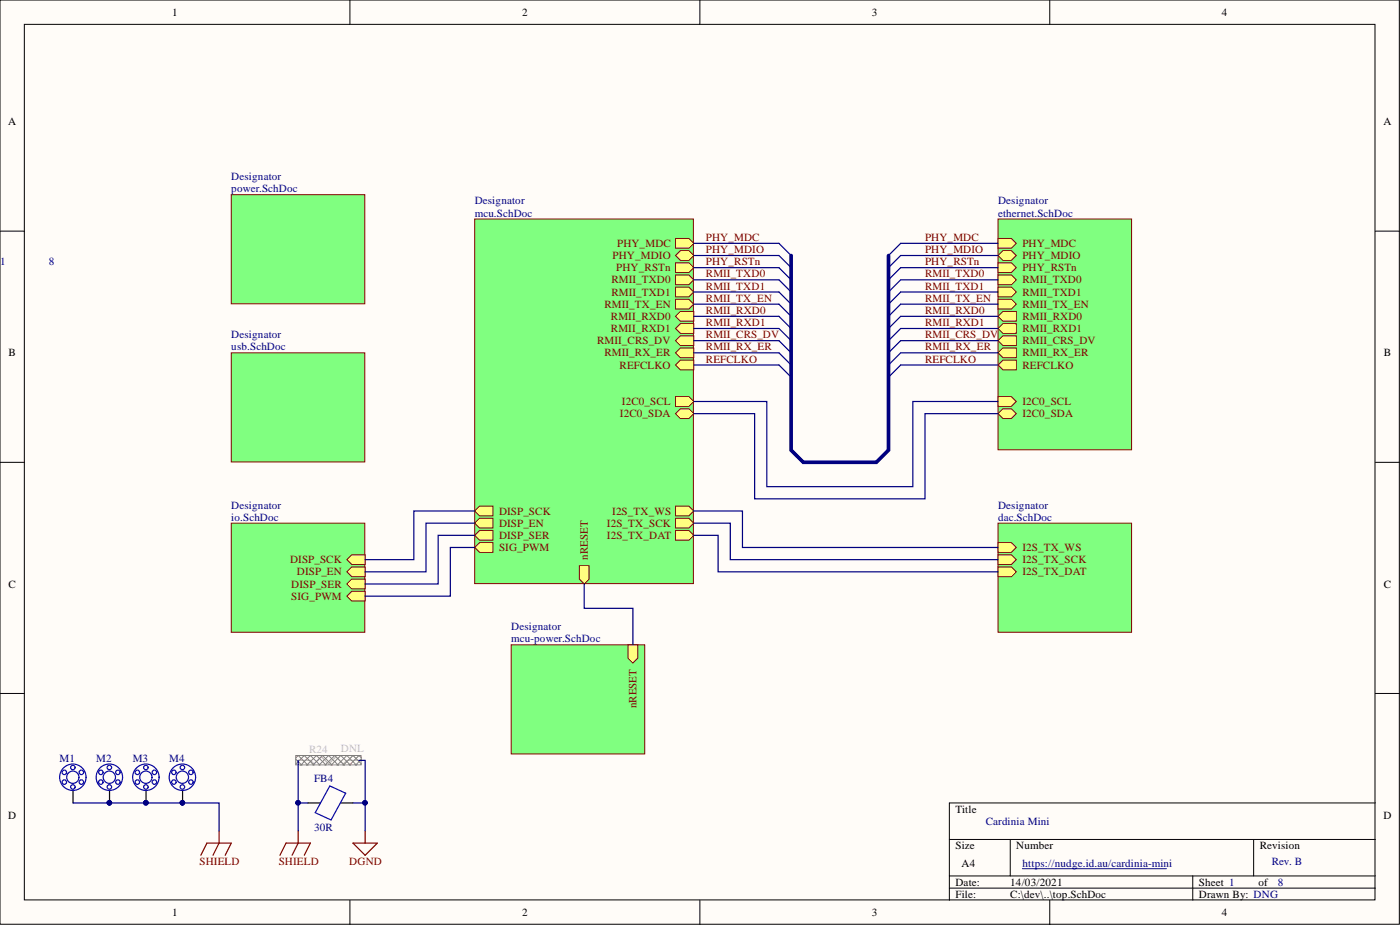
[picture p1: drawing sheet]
<svg xmlns="http://www.w3.org/2000/svg" width="292mm" height="193mm" viewBox="0 0 292 193" stroke-linecap="round" stroke-linejoin="round" font-family="sans-serif">
<defs><g id="words">
<g font-size="2.3">
<text x="35.9" y="3.3">1</text>
<text x="108.9" y="3.3">2</text>
<text x="181.9" y="3.3">3</text>
<text x="255" y="3.3">4</text>
<text x="1.7" y="26.1">A</text>
<text x="288.7" y="26.1">A</text>
<text x="1.8" y="74.4">B</text>
<text x="288.7" y="74.4">B</text>
<text x="1.8" y="122.6">C</text>
<text x="288.7" y="122.6">C</text>
<text x="1.7" y="170.8">D</text>
<text x="199.3" y="169.5">Title</text>
<text x="288.7" y="170.8">D</text>
<text x="199.3" y="177.2">Size</text>
<text x="212" y="177.2">Number</text>
<text x="262.8" y="177.2">Revision</text>
<text x="199.3" y="184.8">Date:</text>
<text x="200.6" y="181">A4</text>
<text x="210.8" y="184.8">14/03/2021</text>
<text x="250.1" y="184.8">Sheet 1</text>
<text x="262.6" y="184.8">of</text>
<text x="35.9" y="191.1">1</text>
<text x="108.9" y="191.1">2</text>
<text x="181.9" y="191.1">3</text>
<text x="199.3" y="187.3">File:</text>
<text x="210.8" y="187.3">C:\dev\..\top.SchDoc</text>
<text x="250.1" y="187.3">Drawn By: DNG</text>
<text x="255" y="191.1">4</text>
</g>
<g font-size="2.3" fill="#000080">
<text x="48.2" y="37.6">Designator</text>
<text x="48.2" y="40.1">power.SchDoc</text>
<text x="99" y="42.6">Designator</text>
<text x="99" y="45.2">mcu.SchDoc</text>
<text x="208.2" y="42.6">Designator</text>
<text x="208.2" y="45.2">ethernet.SchDoc</text>
<text x="0" y="55.3">1</text>
<text x="10.2" y="55.3">8</text>
<text x="48.2" y="70.6">Designator</text>
<text x="48.2" y="73.1">usb.SchDoc</text>
<text x="48.2" y="106.1">Designator</text>
<text x="208.2" y="106.1">Designator</text>
<text x="48.2" y="108.6">io.SchDoc</text>
<text x="208.2" y="108.6">dac.SchDoc</text>
<text x="106.7" y="131.5">Designator</text>
<text x="106.7" y="134">mcu-power.SchDoc</text>
<text x="12.4" y="158.9">M1</text>
<text x="20.1" y="158.9">M2</text>
<text x="27.7" y="158.9">M3</text>
<text x="35.3" y="158.9">M4</text>
<text x="65.5" y="163.2">FB4</text>
<text x="65.5" y="173.3">30R</text>
<text x="205.7" y="172.1">Cardinia Mini</text>
<text x="213.3" y="181">https://nudge.id.au/cardinia-mini</text>
<text x="265.4" y="180.5">Rev. B</text>
<text x="266.6" y="184.8">8</text>
</g>
<g font-size="2.3" fill="#800000">
<text x="128.8" y="51.5">PHY_MDC</text>
<text x="147.3" y="52.8">PHY_MDIO</text>
<text x="147.3" y="50.3">PHY_MDC</text>
<text x="193" y="52.8">PHY_MDIO</text>
<text x="193" y="50.3">PHY_MDC</text>
<text x="213.3" y="51.5">PHY_MDC</text>
<text x="127.6" y="59.1">RMII_TXD0</text>
<text x="127.8" y="54.1">PHY_MDIO</text>
<text x="128.6" y="56.6">PHY_RSTn</text>
<text x="147.3" y="57.9">RMII_TXD0</text>
<text x="147.3" y="55.3">PHY_RSTn</text>
<text x="193" y="57.9">RMII_TXD0</text>
<text x="193" y="55.3">PHY_RSTn</text>
<text x="213.3" y="54.1">PHY_MDIO</text>
<text x="213.3" y="56.6">PHY_RSTn</text>
<text x="213.3" y="59.1">RMII_TXD0</text>
<text x="126.1" y="64.2">RMII_TX_EN</text>
<text x="127.6" y="61.7">RMII_TXD1</text>
<text x="147.3" y="65.5">RMII_RXD0</text>
<text x="147.3" y="62.9">RMII_TX_EN</text>
<text x="147.3" y="60.4">RMII_TXD1</text>
<text x="193" y="65.5">RMII_RXD0</text>
<text x="193" y="62.9">RMII_TX_EN</text>
<text x="193" y="60.4">RMII_TXD1</text>
<text x="213.3" y="61.7">RMII_TXD1</text>
<text x="213.3" y="64.2">RMII_TX_EN</text>
<text x="124.6" y="71.8">RMII_CRS_DV</text>
<text x="127.5" y="66.8">RMII_RXD0</text>
<text x="127.5" y="69.3">RMII_RXD1</text>
<text x="147.3" y="68">RMII_RXD1</text>
<text x="147.3" y="70.6">RMII_CRS_DV</text>
<text x="193" y="68">RMII_RXD1</text>
<text x="193" y="70.6">RMII_CRS_DV</text>
<text x="213.3" y="71.8">RMII_CRS_DV</text>
<text x="213.3" y="66.8">RMII_RXD0</text>
<text x="213.3" y="69.3">RMII_RXD1</text>
<text x="126.1" y="74.4">RMII_RX_ER</text>
<text x="129.3" y="76.9">REFCLKO</text>
<text x="147.3" y="73.1">RMII_RX_ER</text>
<text x="147.3" y="75.6">REFCLKO</text>
<text x="193" y="73.1">RMII_RX_ER</text>
<text x="193" y="75.6">REFCLKO</text>
<text x="213.3" y="76.9">REFCLKO</text>
<text x="213.3" y="74.4">RMII_RX_ER</text>
<text x="129.3" y="87.1">I2C0_SDA</text>
<text x="129.8" y="84.5">I2C0_SCL</text>
<text x="213.3" y="84.5">I2C0_SCL</text>
<text x="213.3" y="87.1">I2C0_SDA</text>
<text x="104.1" y="107.4">DISP_SCK</text>
<text x="127.7" y="107.4">I2S_TX_WS</text>
<text x="104.1" y="109.9">DISP_EN</text>
<text x="104.1" y="112.4">DISP_SER</text>
<text x="126.6" y="109.9">I2S_TX_SCK</text>
<text x="126.6" y="112.4">I2S_TX_DAT</text>
<text x="60.5" y="117.5">DISP_SCK</text>
<text x="104.1" y="115">SIG_PWM</text>
<text x="122.7" y="116.8" transform="rotate(-90 122.7 116.8)">nRESET</text>
<text x="213.3" y="117.5">I2S_TX_SCK</text>
<text x="213.3" y="115">I2S_TX_WS</text>
<text x="60.8" y="122.6">DISP_SER</text>
<text x="60.8" y="125.1">SIG_PWM</text>
<text x="62" y="120">DISP_EN</text>
<text x="213.3" y="120">I2S_TX_DAT</text>
<text x="132.8" y="147.7" transform="rotate(-90 132.8 147.7)">nRESET</text>
<text x="41.6" y="180.5">SHIELD</text>
<text x="58.2" y="180.5">SHIELD</text>
<text x="72.9" y="180.5">DGND</text>
</g>
<g font-size="2.3" fill="#bfbebc">
<text x="64.5" y="157.1">R24</text>
<text x="71.1" y="156.9">DNL</text>
</g>
</g></defs>
<g fill="#fffcf8" stroke="#000" stroke-width=".21">
<path d="M0 0h292v192.8h-292z"/>
<path d="M5.1 5.1h281.8v182.6h-281.8z"/>
</g>
<g fill="none" stroke="#000" stroke-width=".21">
<path d="M73 0v5.1M146 0v5.1M219 0v5.1M0 48.2h5.1M287 48.2h5M0 96.4h5.1M287 96.4h5M0 144.7h5.1M287 144.7h5M198.1 175.1h88.9M210.8 175.1v7.6M261.6 175.1v7.6"/>
<path d="M287 167.5h-88.9v20.3M73 187.8v5.1M146 187.8v5.1M198.1 182.7h88.9M198.1 185.3h88.9M219 187.8v5.1M248.9 182.7v5.1"/>
</g>
<path d="M99 45.7h45.7v76.1h-45.7z" fill="#80ff80" stroke="#800000" stroke-width=".21"/>
<path d="M140.9 57.4h2.8l1 1-1 1h-2.8z" fill-rule="evenodd" fill="#ffff80"/>
<path d="M140.9 57.4h2.8l1 1-1 1h-2.8z" fill="none" stroke="#800000" stroke-width=".21"/>
<path d="M140.9 49.7h2.8l1 1.1-1 1h-2.8z" fill-rule="evenodd" fill="#ffff80"/>
<path d="M140.9 49.7h2.8l1 1.1-1 1h-2.8z" fill="none" stroke="#800000" stroke-width=".21"/>
<path d="M140.9 53.3l1.1-1h1.7l1 1-1 1h-1.7z" fill-rule="evenodd" fill="#ffff80"/>
<path d="M140.9 53.3l1.1-1h1.7l1 1-1 1h-1.7z" fill="none" stroke="#800000" stroke-width=".21"/>
<path d="M140.9 54.8h2.8l1 1-1 1.1h-2.8z" fill-rule="evenodd" fill="#ffff80"/>
<path d="M140.9 54.8h2.8l1 1-1 1.1h-2.8z" fill="none" stroke="#800000" stroke-width=".21"/>
<path d="M140.9 73.6l1.1-1h2.7v2h-2.7z" fill-rule="evenodd" fill="#ffff80"/>
<path d="M140.9 73.6l1.1-1h2.7v2h-2.7z" fill="none" stroke="#800000" stroke-width=".21"/>
<path d="M140.9 66l1.1-1h2.7v2h-2.7z" fill-rule="evenodd" fill="#ffff80"/>
<path d="M140.9 66l1.1-1h2.7v2h-2.7z" fill="none" stroke="#800000" stroke-width=".21"/>
<path d="M140.9 68.5l1.1-1h2.7v2h-2.7z" fill-rule="evenodd" fill="#ffff80"/>
<path d="M140.9 68.5l1.1-1h2.7v2h-2.7z" fill="none" stroke="#800000" stroke-width=".21"/>
<path d="M140.9 59.9h2.8l1 1-1 1h-2.8z" fill-rule="evenodd" fill="#ffff80"/>
<path d="M140.9 59.9h2.8l1 1-1 1h-2.8z" fill="none" stroke="#800000" stroke-width=".21"/>
<path d="M140.9 71.1l1.1-1h2.7v2h-2.7z" fill-rule="evenodd" fill="#ffff80"/>
<path d="M140.9 71.1l1.1-1h2.7v2h-2.7z" fill="none" stroke="#800000" stroke-width=".21"/>
<path d="M140.9 76.1l1.1-1h2.7v2.1h-2.7z" fill-rule="evenodd" fill="#ffff80"/>
<path d="M140.9 76.1l1.1-1h2.7v2.1h-2.7z" fill="none" stroke="#800000" stroke-width=".21"/>
<path d="M140.9 62.4h2.8l1 1.1-1 1h-2.8z" fill-rule="evenodd" fill="#ffff80"/>
<path d="M140.9 62.4h2.8l1 1.1-1 1h-2.8z" fill="none" stroke="#800000" stroke-width=".21"/>
<path d="M140.9 82.7h2.8l1 1.1-1 1h-2.8z" fill-rule="evenodd" fill="#ffff80"/>
<path d="M140.9 82.7h2.8l1 1.1-1 1h-2.8z" fill="none" stroke="#800000" stroke-width=".21"/>
<path d="M140.9 86.3l1.1-1h1.7l1 1-1 1h-1.7z" fill-rule="evenodd" fill="#ffff80"/>
<path d="M140.9 86.3l1.1-1h1.7l1 1-1 1h-1.7z" fill="none" stroke="#800000" stroke-width=".21"/>
<path d="M140.9 105.6h2.8l1 1-1 1h-2.8z" fill-rule="evenodd" fill="#ffff80"/>
<path d="M140.9 105.6h2.8l1 1-1 1h-2.8z" fill="none" stroke="#800000" stroke-width=".21"/>
<path d="M140.9 108.1h2.8l1 1-1 1.1h-2.8z" fill-rule="evenodd" fill="#ffff80"/>
<path d="M140.9 108.1h2.8l1 1-1 1.1h-2.8z" fill="none" stroke="#800000" stroke-width=".21"/>
<path d="M140.9 110.7h2.8l1 1-1 1h-2.8z" fill-rule="evenodd" fill="#ffff80"/>
<path d="M140.9 110.7h2.8l1 1-1 1h-2.8z" fill="none" stroke="#800000" stroke-width=".21"/>
<path d="M99 109.1l1.1-1h2.7v2.1h-2.7z" fill-rule="evenodd" fill="#ffff80"/>
<path d="M99 109.1l1.1-1h2.7v2.1h-2.7z" fill="none" stroke="#800000" stroke-width=".21"/>
<path d="M99 111.7l1.1-1h2.7v2h-2.7z" fill-rule="evenodd" fill="#ffff80"/>
<path d="M99 111.7l1.1-1h2.7v2h-2.7z" fill="none" stroke="#800000" stroke-width=".21"/>
<path d="M99 106.6l1.1-1h2.7v2h-2.7z" fill-rule="evenodd" fill="#ffff80"/>
<path d="M99 106.6l1.1-1h2.7v2h-2.7z" fill="none" stroke="#800000" stroke-width=".21"/>
<path d="M99 114.2l1.1-1h2.7v2h-2.7z" fill-rule="evenodd" fill="#ffff80"/>
<path d="M99 114.2l1.1-1h2.7v2h-2.7z" fill="none" stroke="#800000" stroke-width=".21"/>
<path d="M120.9 118h2v2.8l-1 1-1-1z" fill-rule="evenodd" fill="#ffff80"/>
<path d="M120.9 118h2v2.8l-1 1-1-1z" fill="none" stroke="#800000" stroke-width=".21"/>
<path d="M208.2 45.7h27.9v48.1h-27.9z" fill="#80ff80" stroke="#800000" stroke-width=".21"/>
<path d="M208.2 59.9h2.8l1 1-1 1h-2.8z" fill-rule="evenodd" fill="#ffff80"/>
<path d="M208.2 59.9h2.8l1 1-1 1h-2.8z" fill="none" stroke="#800000" stroke-width=".21"/>
<path d="M208.2 76.1l1.1-1h2.7v2.1h-2.7z" fill-rule="evenodd" fill="#ffff80"/>
<path d="M208.2 76.1l1.1-1h2.7v2.1h-2.7z" fill="none" stroke="#800000" stroke-width=".21"/>
<path d="M208.2 53.3l1.1-1h1.7l1 1-1 1h-1.7z" fill-rule="evenodd" fill="#ffff80"/>
<path d="M208.2 53.3l1.1-1h1.7l1 1-1 1h-1.7z" fill="none" stroke="#800000" stroke-width=".21"/>
<path d="M208.2 73.6l1.1-1h2.7v2h-2.7z" fill-rule="evenodd" fill="#ffff80"/>
<path d="M208.2 73.6l1.1-1h2.7v2h-2.7z" fill="none" stroke="#800000" stroke-width=".21"/>
<path d="M208.2 54.8h2.8l1 1-1 1.1h-2.8z" fill-rule="evenodd" fill="#ffff80"/>
<path d="M208.2 54.8h2.8l1 1-1 1.1h-2.8z" fill="none" stroke="#800000" stroke-width=".21"/>
<path d="M208.2 62.4h2.8l1 1.1-1 1h-2.8z" fill-rule="evenodd" fill="#ffff80"/>
<path d="M208.2 62.4h2.8l1 1.1-1 1h-2.8z" fill="none" stroke="#800000" stroke-width=".21"/>
<path d="M208.2 71.1l1.1-1h2.7v2h-2.7z" fill-rule="evenodd" fill="#ffff80"/>
<path d="M208.2 71.1l1.1-1h2.7v2h-2.7z" fill="none" stroke="#800000" stroke-width=".21"/>
<path d="M208.2 49.7h2.8l1 1.1-1 1h-2.8z" fill-rule="evenodd" fill="#ffff80"/>
<path d="M208.2 49.7h2.8l1 1.1-1 1h-2.8z" fill="none" stroke="#800000" stroke-width=".21"/>
<path d="M208.2 66l1.1-1h2.7v2h-2.7z" fill-rule="evenodd" fill="#ffff80"/>
<path d="M208.2 66l1.1-1h2.7v2h-2.7z" fill="none" stroke="#800000" stroke-width=".21"/>
<path d="M208.2 57.4h2.8l1 1-1 1h-2.8z" fill-rule="evenodd" fill="#ffff80"/>
<path d="M208.2 57.4h2.8l1 1-1 1h-2.8z" fill="none" stroke="#800000" stroke-width=".21"/>
<path d="M208.2 68.5l1.1-1h2.7v2h-2.7z" fill-rule="evenodd" fill="#ffff80"/>
<path d="M208.2 68.5l1.1-1h2.7v2h-2.7z" fill="none" stroke="#800000" stroke-width=".21"/>
<path d="M208.2 82.7h2.8l1 1.1-1 1h-2.8z" fill-rule="evenodd" fill="#ffff80"/>
<path d="M208.2 82.7h2.8l1 1.1-1 1h-2.8z" fill="none" stroke="#800000" stroke-width=".21"/>
<path d="M208.2 86.3l1.1-1h1.7l1 1-1 1h-1.7z" fill-rule="evenodd" fill="#ffff80"/>
<path d="M208.2 86.3l1.1-1h1.7l1 1-1 1h-1.7z" fill="none" stroke="#800000" stroke-width=".21"/>
<path d="M48.2 40.6h27.9v22.8h-27.9z" fill="#80ff80" stroke="#800000" stroke-width=".21"/>
<g fill="none" stroke="#000080" stroke-width=".25">
<path d="M162.5 50.8l2.6 2.5M162.5 53.3l2.6 2.5M162.5 55.8l2.6 2.6M162.5 58.4l2.6 2.5M187.9 50.8l-2.5 2.5M187.9 53.3l-2.5 2.5M187.9 55.8l-2.5 2.6M187.9 58.4l-2.5 2.5M162.5 60.9l2.6 2.6M162.5 63.5l2.6 2.5M162.5 66l2.6 2.5M162.5 68.5l2.6 2.6"/>
<path d="M162.5 71.1l2.6 2.5M162.5 73.6l2.6 2.5M162.5 76.1l2.6 2.6M187.9 60.9l-2.5 2.6M187.9 63.5l-2.5 2.5M187.9 66l-2.5 2.5M187.9 68.5l-2.5 2.6M187.9 71.1l-2.5 2.5M187.9 73.6l-2.5 2.5M187.9 76.1l-2.5 2.6"/>
</g>
<path d="M208.2 109.1h27.9v22.8h-27.9z" fill="#80ff80" stroke="#800000" stroke-width=".21"/>
<path d="M208.2 115.7h2.8l1 1.1-1 1h-2.8z" fill-rule="evenodd" fill="#ffff80"/>
<path d="M208.2 115.7h2.8l1 1.1-1 1h-2.8z" fill="none" stroke="#800000" stroke-width=".21"/>
<path d="M208.2 118.3h2.8l1 1-1 1h-2.8z" fill-rule="evenodd" fill="#ffff80"/>
<path d="M208.2 118.3h2.8l1 1-1 1h-2.8z" fill="none" stroke="#800000" stroke-width=".21"/>
<path d="M208.2 113.2h2.8l1 1-1 1h-2.8z" fill-rule="evenodd" fill="#ffff80"/>
<path d="M208.2 113.2h2.8l1 1-1 1h-2.8z" fill="none" stroke="#800000" stroke-width=".21"/>
<g fill="#80ff80" stroke="#800000" stroke-width=".21">
<path d="M48.2 73.6h27.9v22.8h-27.9z"/>
<path d="M48.2 109.1h27.9v22.8h-27.9z"/>
</g>
<path d="M72.4 116.8l1-1.1h2.8v2.1h-2.8z" fill-rule="evenodd" fill="#ffff80"/>
<path d="M72.4 116.8l1-1.1h2.8v2.1h-2.8z" fill="none" stroke="#800000" stroke-width=".21"/>
<path d="M72.4 119.3l1-1h2.8v2h-2.8z" fill-rule="evenodd" fill="#ffff80"/>
<path d="M72.4 119.3l1-1h2.8v2h-2.8z" fill="none" stroke="#800000" stroke-width=".21"/>
<path d="M72.4 121.8l1-1h2.8v2h-2.8z" fill-rule="evenodd" fill="#ffff80"/>
<path d="M72.4 121.8l1-1h2.8v2h-2.8z" fill="none" stroke="#800000" stroke-width=".21"/>
<path d="M72.4 124.4l1-1.1h2.8v2.1h-2.8z" fill-rule="evenodd" fill="#ffff80"/>
<path d="M72.4 124.4l1-1.1h2.8v2.1h-2.8z" fill="none" stroke="#800000" stroke-width=".21"/>
<path d="M106.7 134.5h27.8v22.8h-27.8z" fill="#80ff80" stroke="#800000" stroke-width=".21"/>
<path d="M131 134.5h2.1v2.8l-1 1-1.1-1z" fill-rule="evenodd" fill="#ffff80"/>
<path d="M131 134.5h2.1v2.8l-1 1-1.1-1z" fill="none" stroke="#800000" stroke-width=".21"/>
<path d="M41.9 178.4l1.3-2.5h5l-1.2 2.5M45.7 173.3v2.6l-1.3 2.5M58.4 178.4l1.3-2.5h5.1l-1.3 2.5M62.2 173.3v2.6l-1.3 2.5M73.6 175.9h5.1l-2.5 2.5zM76.2 173.3v2.6" fill="none" stroke="#800000" stroke-width=".25"/>
<path d="M15.2 165v2.5M22.9 165v2.5M30.5 165v2.5M38.1 165v2.5M64.2 167.5h2.6M71.1 167.5h2.5" fill="none" stroke="#000" stroke-width=".25"/>
<g fill="none" stroke="#00f" stroke-width=".25">
<path d="M15.7 160.1a.47 .47 0 0 0-.6-.4 .47 .47 0 0 0-.3 .7 .47 .47 0 0 0 .8 0l.1-.2M16.5 162.2a1.28 1.28 0 0 0-1.8-1.2 1.28 1.28 0 0 0-.4 2 1.28 1.28 0 0 0 2.1-.4l.1-.4M23.3 160.1a.47 .47 0 0 0-.6-.4 .47 .47 0 0 0-.3 .7 .47 .47 0 0 0 .8 0l.1-.2M24.1 162.2a1.28 1.28 0 0 0-1.8-1.2 1.28 1.28 0 0 0-.4 2 1.28 1.28 0 0 0 2.1-.4l.1-.4M25.1 163.2a.47 .47 0 0 0-.6-.5 .47 .47 0 0 0-.3 .7 .47 .47 0 0 0 .8 0l.1-.2M25.1 161.2a.47 .47 0 0 0-.6-.5 .47 .47 0 0 0-.3 .7 .47 .47 0 0 0 .8 0l.1-.2M30.9 160.1a.47 .47 0 0 0-.6-.4 .47 .47 0 0 0-.3 .7 .47 .47 0 0 0 .8 0l.1-.2M31.7 162.2a1.28 1.28 0 0 0-1.7-1.2 1.28 1.28 0 0 0-.5 2 1.28 1.28 0 0 0 2.1-.4l.1-.4M38.5 160.1a.47 .47 0 0 0-.6-.4 .47 .47 0 0 0-.2 .7 .47 .47 0 0 0 .7 0l.1-.2M38.5 164.2a.47 .47 0 0 0-.6-.5 .47 .47 0 0 0-.2 .7 .47 .47 0 0 0 .7 0l.1-.2M39.3 162.2a1.28 1.28 0 0 0-1.7-1.2 1.28 1.28 0 0 0-.5 2 1.28 1.28 0 0 0 2.1-.4l.1-.4M68.8 164l3.3 1.5-3 5.6-3.3-1.6z"/>
<circle cx="13.4" cy="161.1" r=".47"/>
<circle cx="13.4" cy="163.2" r=".47"/>
<circle cx="15.2" cy="164.2" r=".47"/>
<circle cx="15.2" cy="162.1" r="2.75"/>
<circle cx="17" cy="161.1" r=".47"/>
<circle cx="17" cy="163.2" r=".47"/>
<circle cx="21" cy="161.1" r=".47"/>
<circle cx="21" cy="163.2" r=".47"/>
<circle cx="22.8" cy="164.2" r=".47"/>
<circle cx="22.8" cy="162.1" r="2.75"/>
<circle cx="28.7" cy="161.1" r=".47"/>
<circle cx="28.7" cy="163.2" r=".47"/>
<circle cx="30.4" cy="164.2" r=".47"/>
<circle cx="30.4" cy="162.1" r="2.75"/>
<circle cx="32.2" cy="161.1" r=".47"/>
<circle cx="32.2" cy="163.2" r=".47"/>
<circle cx="36.3" cy="161.1" r=".47"/>
<circle cx="36.3" cy="163.2" r=".47"/>
<circle cx="38.1" cy="162.1" r="2.75"/>
<circle cx="39.8" cy="161.1" r=".47"/>
<circle cx="39.8" cy="163.2" r=".47"/>
</g>
<g fill="#000080" stroke="#000080" stroke-width=".21">
<circle cx="22.8" cy="167.5" r=".47"/>
<circle cx="30.4" cy="167.5" r=".47"/>
<circle cx="38.1" cy="167.5" r=".47"/>
<circle cx="62.2" cy="167.5" r=".47"/>
<circle cx="76.1" cy="167.5" r=".47"/>
</g>
<path d="M62.2 158.6h2.6l.7 .8 1.5-1.5 1.6 1.5 1.5-1.5 1.5 1.5 .8-.8h2.5" fill="none" stroke="#bfbebc" stroke-width=".25"/>
<g fill="none" stroke="#808080" stroke-width=".21">
<path d="M61.7 157.6h13.6v2h-13.6zM61.7 158.4l1.3 1.2M61.7 158.1l.5-.5 2 2M61.7 159.4l1.8-1.8 2 2M62.7 159.6l2.1-2 2 2M64 159.6l2-2 2.1 2M65.3 159.6l2-2 2 2M66.5 159.6l2.1-2 2 2M67.8 159.6l2-2 2.1 2M69.1 159.6l2-2 2 2M70.3 159.6l2.1-2 2 2M75.4 159.4l-1.8-1.8-2 2"/>
<path d="M75.4 158.1l-.5-.5-2 2M75.4 158.4l-1.2 1.2"/>
</g>
<g fill="none" stroke="#000080" stroke-width=".25">
<path d="M144.7 50.8h17.8M144.7 53.3h17.8M144.7 55.8h17.8M144.7 58.4h17.8M187.9 50.8h20.3M187.9 53.3h20.3M187.9 55.8h20.3M187.9 58.4h20.3M144.7 60.9h17.8M144.7 63.5h17.8M144.7 66h17.8M144.7 68.5h17.8"/>
<path d="M144.7 71.1h17.8M144.7 73.6h17.8M144.7 76.1h17.8M187.9 60.9h20.3M187.9 63.5h20.3M187.9 66h20.3M187.9 68.5h20.3M187.9 71.1h20.3M187.9 73.6h20.3M187.9 76.1h20.3M144.7 83.8h15.3v17.7h30.5v-17.7h17.7M144.7 86.3h12.7v17.8h35.6v-17.8h15.2"/>
<path d="M99 106.6h-12.7v10.2h-10.1M99 109.1h-10.1v10.2h-12.7M99 111.7h-7.6v10.1h-15.2M99 114.2h-5v10.2h-17.8M144.7 106.6h10.2v7.6h53.3M144.7 109.1h7.7v7.7h55.8M144.7 111.7h5.1v7.6h58.4M121.9 121.8v5.1h10.2v7.6M62.2 158.6v8.9M74.9 158.6h1.3v8.9M15.2 167.5h30.5v5.8M64.2 167.5h-2v5.8"/>
<path d="M73.6 167.5h2.6v5.8"/>
</g>
<path d="M165.1 53.3v40.6l2.5 2.5h15.2l2.6-2.5v-40.6" fill="none" stroke="#000080" stroke-width=".76"/>
<path d="M213.3 181.2h30.1" fill="none" stroke="#000080" stroke-width=".21"/>
<use href="#words"/>
</svg>
